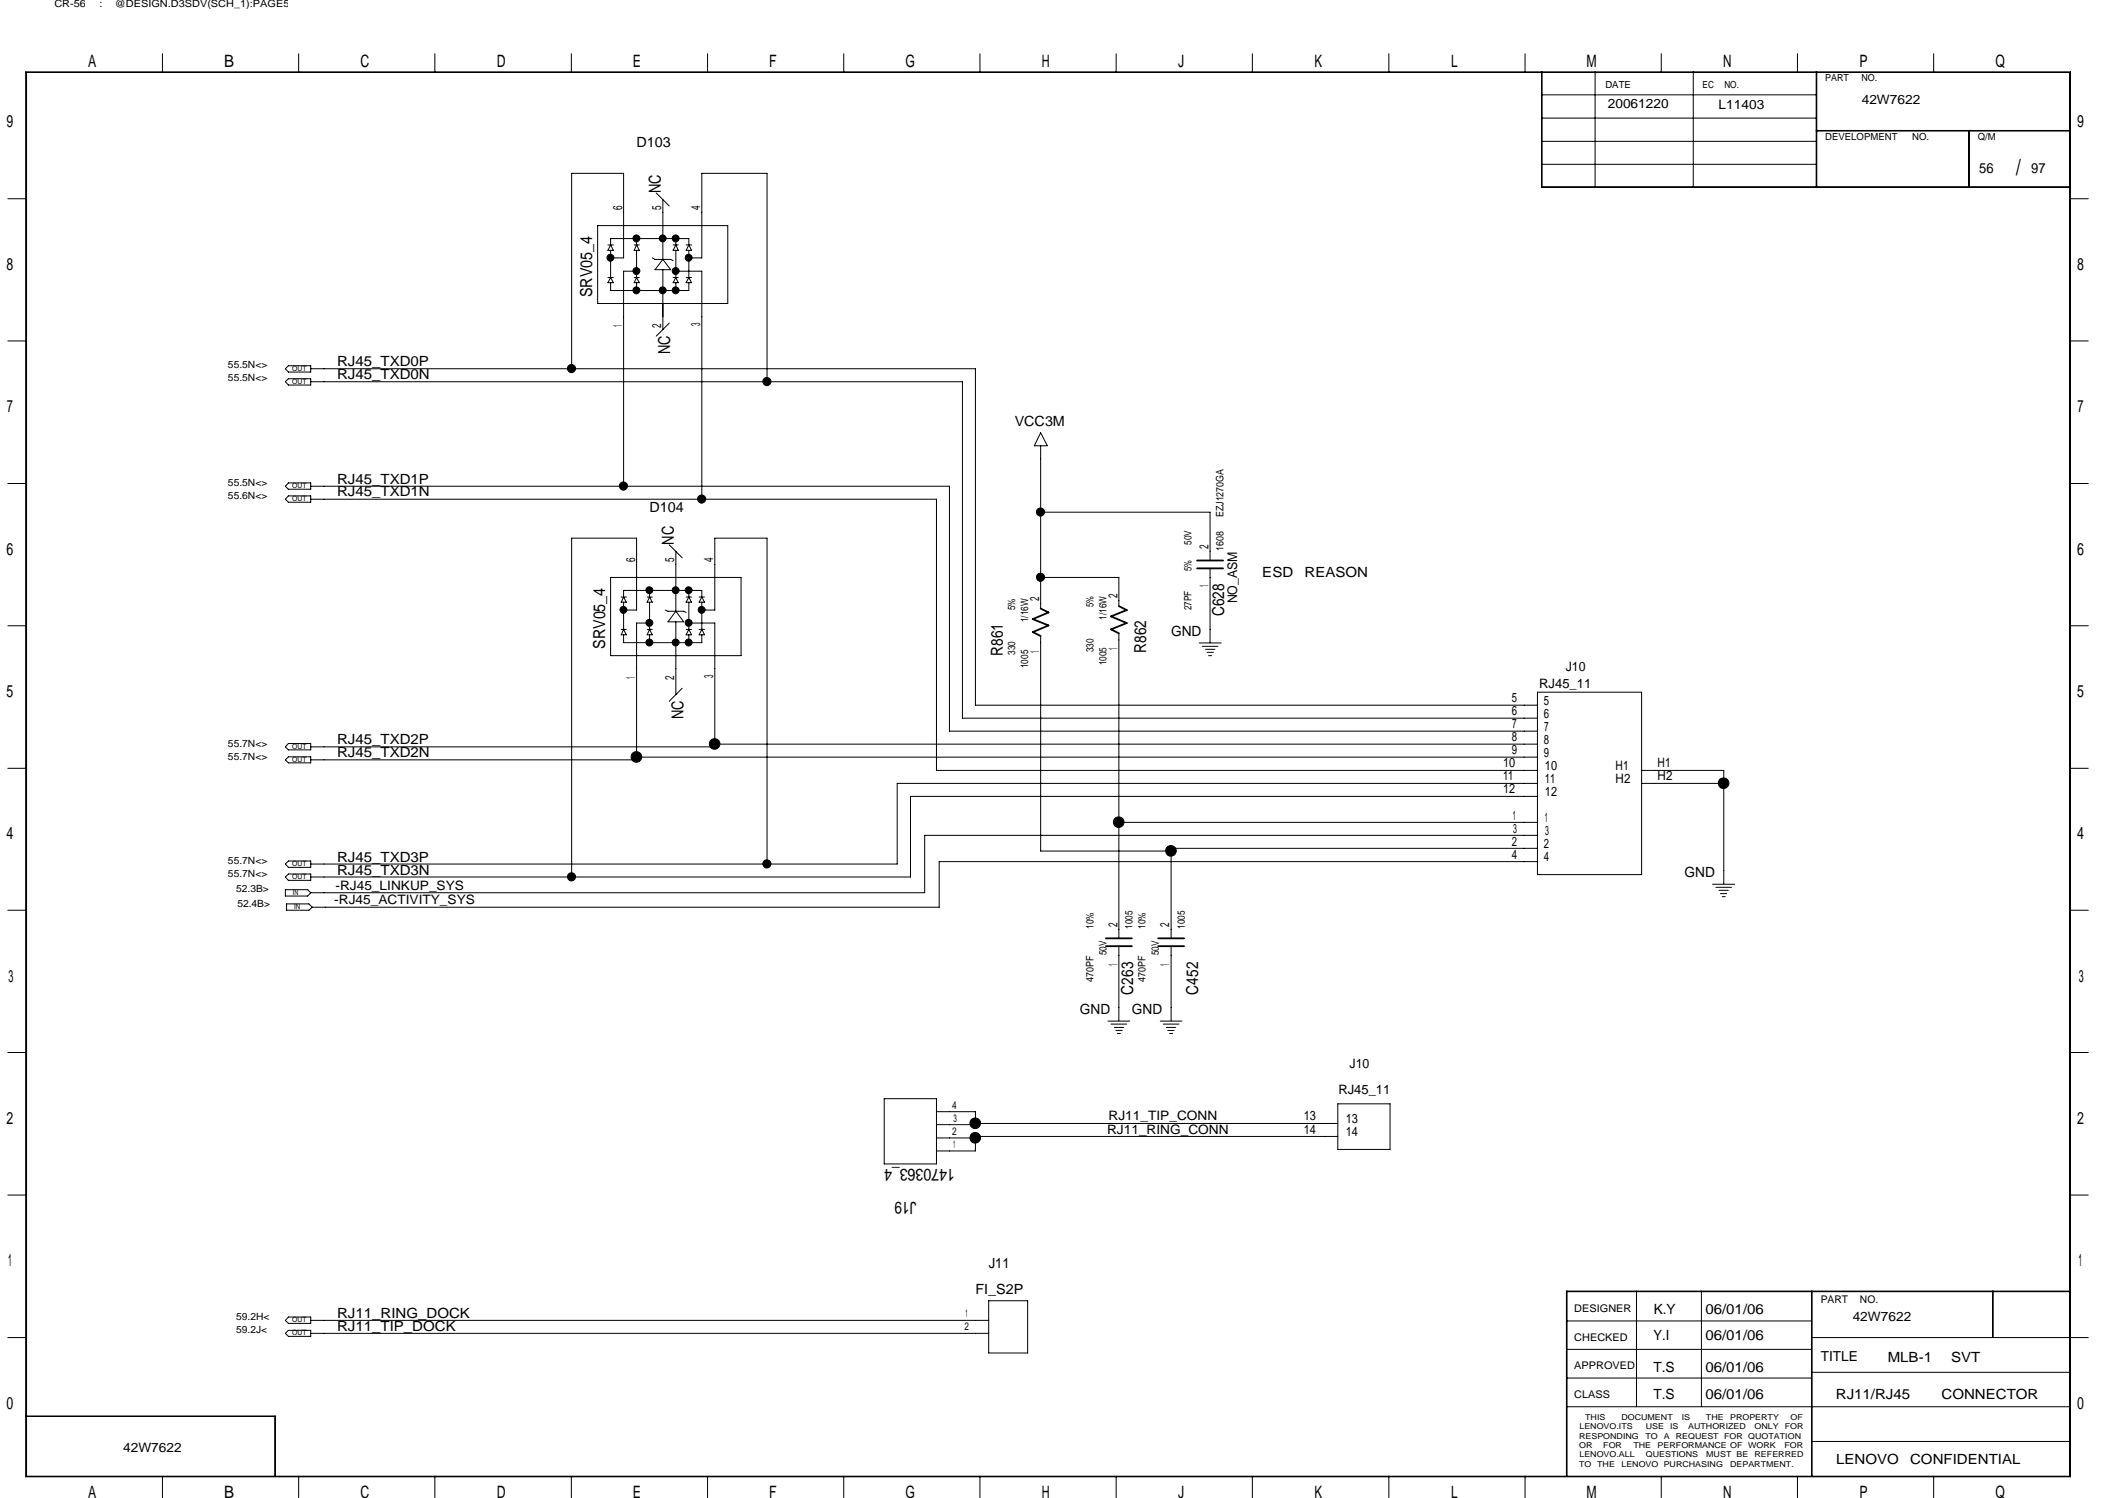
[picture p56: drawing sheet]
<svg xmlns="http://www.w3.org/2000/svg" width="297mm" height="210mm" viewBox="0 0 297 210" stroke-linecap="round" stroke-linejoin="round" font-family="sans-serif">
<defs><g id="words">
<text font-size="3.1" x="282.6" y="24.6">/</text>
<g font-size="2.4">
<text x="12.4" y="9.4">A</text>
<text x="31.4" y="9.4">B</text>
<text x="50.5" y="9.4">C</text>
<text x="69.6" y="9.4">D</text>
<text x="88.7" y="9.4">E</text>
<text x="107.8" y="9.4">F</text>
<text x="127" y="9.4">G</text>
<text x="146" y="9.4">H</text>
<text x="165.1" y="9.4">J</text>
<text x="184.3" y="9.4">K</text>
<text x="203.4" y="9.4">L</text>
<text x="222.4" y="9.4">M</text>
<text x="241.6" y="9.4">N</text>
<text x="260.6" y="9.4">P</text>
<text x="279.7" y="9.4">Q</text>
<text x=".9" y="17.9">9</text>
<text x="291.2" y="17.9">9</text>
<text x=".9" y="37.8">8</text>
<text x="291.2" y="37.8">8</text>
<text x="1" y="57.8">7</text>
<text x="291.2" y="57.8">7</text>
<text x=".9" y="77.8">6</text>
<text x="291.2" y="77.8">6</text>
<text x=".9" y="97.7">5</text>
<text x="291.2" y="97.7">5</text>
<text x=".9" y="117.6">4</text>
<text x="291.2" y="117.6">4</text>
<text x="1.2" y="137.6">3</text>
<text x="291.4" y="137.6">3</text>
<text x=".9" y="157.5">2</text>
<text x="291.2" y="157.5">2</text>
<text x="1.1" y="177.5">1</text>
<text x="291.4" y="177.5">1</text>
<text x=".9" y="197.4">0</text>
<text x="291.2" y="197.4">0</text>
<text x="12.4" y="210">A</text>
<text x="31.4" y="210">B</text>
<text x="50.5" y="210">C</text>
<text x="69.6" y="210">D</text>
<text x="127" y="210">G</text>
<text x="146" y="210">H</text>
<text x="184.3" y="210">K</text>
<text x="203.4" y="210">L</text>
<text x="222.4" y="210">M</text>
<text x="241.6" y="210">N</text>
<text x="260.6" y="210">P</text>
<text x="279.7" y="210">Q</text>
<text x="88.7" y="210">E</text>
<text x="107.8" y="210">F</text>
<text x="165.1" y="210">J</text>
</g>
<g font-size="2.3">
<text x="92.6" y="27.1" transform="rotate(-90 92.6 27.1)">NC</text>
<text x="83" y="41.7" transform="rotate(-90 83 41.7)">SRV05_4</text>
<text x="93.9" y="49.7" transform="rotate(-90 93.9 49.7)">NC</text>
<text x="94.4" y="76.4" transform="rotate(-90 94.4 76.4)">NC</text>
<text x="171.6" y="86.4" transform="rotate(-90 171.6 86.4)">C628</text>
<text x="84.8" y="91" transform="rotate(-90 84.8 91)">SRV05_4</text>
<text x="140.6" y="91.9" transform="rotate(-90 140.6 91.9)">R861</text>
<text x="160.7" y="91.5" transform="rotate(-90 160.7 91.5)">R862</text>
<text x="95.8" y="100.8" transform="rotate(-90 95.8 100.8)">NC</text>
<text x="158.8" y="139.4" transform="rotate(-90 158.8 139.4)">C263</text>
<text x="168" y="139.4" transform="rotate(-90 168 139.4)">C452</text>
<text x="133.9" y="163.9" transform="rotate(180 133.9 163.9)">1470363_4</text>
<text x="128.5" y="168.5" transform="rotate(180 128.5 168.5)">J19</text>
</g>
<g font-size="2">
<text x="89.2" y="20.7">D103</text>
<text x="277.4" y="24.3">56</text>
<text x="284.7" y="24.3">97</text>
<text x="47.2" y="53.2">RJ45_TXD0N</text>
<text x="47.2" y="51.4">RJ45_TXD0P</text>
<text x="142.2" y="59.7">VCC3M</text>
<text x="47.2" y="69.6">RJ45_TXD1N</text>
<text x="47.2" y="67.8">RJ45_TXD1P</text>
<text x="91.1" y="71.8">D104</text>
<text x="176.9" y="80.9">ESD</text>
<text x="182.9" y="80.9">REASON</text>
<text x="164.2" y="89.2">GND</text>
<text x="47.2" y="104.3">RJ45_TXD2P</text>
<text x="47.2" y="106.1">RJ45_TXD2N</text>
<text x="47.2" y="120.8">RJ45_TXD3P</text>
<text x="47.2" y="122.6">RJ45_TXD3N</text>
<text x="236.1" y="122.9">GND</text>
<text x="151.4" y="142.2">GND</text>
<text x="158.7" y="142.2">GND</text>
<text x="138.6" y="177.8">J11</text>
<text x="47.2" y="184.7">RJ11_RING_DOCK</text>
<text x="136.7" y="181.4">FI_S2P</text>
<text x="231.8" y="184.1">K.Y</text>
<text x="239.1" y="184.1">06/01/06</text>
<text x="47.2" y="186.5">RJ11_TIP_DOCK</text>
<text x="231.8" y="187.8">Y.I</text>
<text x="239.1" y="187.8">06/01/06</text>
<text x="264.6" y="190.9">MLB-1</text>
<text x="273.5" y="190.9">SVT</text>
<text x="231.8" y="196">T.S</text>
<text x="231.8" y="192.4">T.S</text>
<text x="239.1" y="192.4">06/01/06</text>
<text x="239.1" y="196">06/01/06</text>
<text x="257.3" y="196">RJ11/RJ45</text>
<text x="272.2" y="196">CONNECTOR</text>
<text x="257.4" y="205.2">LENOVO</text>
<text x="267.8" y="205.2">CONFIDENTIAL</text>
</g>
<g font-size="1.9">
<text x="173.4" y="84.6" transform="rotate(-90 173.4 84.6)">NO_ASM</text>
<text x="255.2" y="190.7">TITLE</text>
</g>
<g font-size="1.8">
<text x="225.4" y="15.1">20061220</text>
<text x="240.9" y="15.3">L11403</text>
<text x="261" y="14.6">42W7622</text>
<text x="87.2" y="29.4" transform="rotate(-90 87.2 29.4)">6</text>
<text x="92.7" y="29.4" transform="rotate(-90 92.7 29.4)">5</text>
<text x="98.1" y="29.4" transform="rotate(-90 98.1 29.4)">4</text>
<text x="87.2" y="45.8" transform="rotate(-90 87.2 45.8)">1</text>
<text x="92.7" y="45.9" transform="rotate(-90 92.7 45.9)">2</text>
<text x="98.1" y="45.8" transform="rotate(-90 98.1 45.8)">3</text>
<text x="169.4" y="76.9" transform="rotate(-90 169.4 76.9)">2</text>
<text x="89" y="78.7" transform="rotate(-90 89 78.7)">6</text>
<text x="94.5" y="78.7" transform="rotate(-90 94.5 78.7)">5</text>
<text x="100" y="78.7" transform="rotate(-90 100 78.7)">4</text>
<text x="156.6" y="83.9" transform="rotate(-90 156.6 83.9)">2</text>
<text x="169.4" y="82.3" transform="rotate(-90 169.4 82.3)">1</text>
<text x="145.7" y="84.2" transform="rotate(-90 145.7 84.2)">2</text>
<text x="89" y="95.1" transform="rotate(-90 89 95.1)">1</text>
<text x="94.5" y="95.2" transform="rotate(-90 94.5 95.2)">2</text>
<text x="100" y="95.1" transform="rotate(-90 100 95.1)">3</text>
<text x="145.7" y="91.5" transform="rotate(-90 145.7 91.5)">1</text>
<text x="156.6" y="91.1" transform="rotate(-90 156.6 91.1)">1</text>
<text x="219.5" y="94.1">J10</text>
<text x="211.9" y="100.2">6</text>
<text x="211.9" y="98.4">5</text>
<text x="215.8" y="96.4">RJ45_11</text>
<text x="216.4" y="98.8">5</text>
<text x="216.4" y="100.6">6</text>
<text x="210.7" y="107.6">10</text>
<text x="211.9" y="105.7">9</text>
<text x="211.9" y="103.9">8</text>
<text x="212" y="102.1">7</text>
<text x="216.4" y="104.3">8</text>
<text x="216.4" y="106.1">9</text>
<text x="216.4" y="102.4">7</text>
<text x="216.6" y="107.9">10</text>
<text x="226.5" y="107.9">H1</text>
<text x="232.4" y="107.6">H1</text>
<text x="210.7" y="111.2">12</text>
<text x="210.7" y="109.4">11</text>
<text x="216.6" y="109.8">11</text>
<text x="216.6" y="111.6">12</text>
<text x="226.5" y="109.8">H2</text>
<text x="232.4" y="109.4">H2</text>
<text x="211.9" y="118.5">2</text>
<text x="212.1" y="114.9">1</text>
<text x="212.1" y="116.7">3</text>
<text x="216.4" y="118.9">2</text>
<text x="216.6" y="115.2">1</text>
<text x="216.6" y="117.1">3</text>
<text x="47" y="124.8">-RJ45_LINKUP_SYS</text>
<text x="211.9" y="120.4">4</text>
<text x="216.4" y="120.7">4</text>
<text x="46.9" y="126.7">-RJ45_ACTIVITY_SYS</text>
<text x="156.6" y="129.9" transform="rotate(-90 156.6 129.9)">2</text>
<text x="163.9" y="129.9" transform="rotate(-90 163.9 129.9)">2</text>
<text x="156.6" y="135.3" transform="rotate(-90 156.6 135.3)">1</text>
<text x="163.9" y="135.3" transform="rotate(-90 163.9 135.3)">1</text>
<text x="189.2" y="149.8">J10</text>
<text x="187.6" y="153.4">RJ45_11</text>
<text x="155.2" y="158.9">RJ11_RING_CONN</text>
<text x="155.4" y="157.1">RJ11_TIP_CONN</text>
<text x="182.7" y="158.9">14</text>
<text x="182.7" y="157.1">13</text>
<text x="188.6" y="157.4">13</text>
<text x="188.6" y="159.3">14</text>
<text x="259.7" y="185.2">42W7622</text>
<text x="17.3" y="203.5">42W7622</text>
</g>
<g font-size="1.5">
<text x="133.5" y="155.4">4</text>
<text x="133.5" y="159.1">2</text>
<text x="133.6" y="160.9">1</text>
<text x="133.6" y="157.3">3</text>
<text x="135.3" y="184.7">1</text>
<text x="220.7" y="183.9">DESIGNER</text>
<text x="255.2" y="182.6">PART</text>
<text x="260.7" y="182.6">NO.</text>
<text x="135.2" y="186.5">2</text>
<text x="220.7" y="191.9">APPROVED</text>
<text x="220.7" y="187.9">CHECKED</text>
<text x="220.7" y="196">CLASS</text>
</g>
<g font-size="1.4">
<text x="7.6" y=".9">CR-56</text>
<text x="14" y=".9">:</text>
<text x="16.1" y=".9">@DESIGN.D3SDV(SCH_1):PAGE5</text>
<text x="255.9" y="11.3">PART</text>
<text x="260.9" y="11.3">NO.</text>
<text x="225" y="12.4">DATE</text>
<text x="238.7" y="12.4">EC</text>
<text x="241.7" y="12.4">NO.</text>
<text x="255.9" y="19.6">DEVELOPMENT</text>
<text x="268.1" y="19.6">NO.</text>
<text x="277.2" y="19.6">Q/M</text>
<text x="32" y="53.5">55.5N&lt;&gt;</text>
<text x="32" y="51.6">55.5N&lt;&gt;</text>
<text x="32" y="68.1">55.5N&lt;&gt;</text>
<text x="32" y="69.9">55.6N&lt;&gt;</text>
<text x="167" y="76.4" transform="rotate(-90 167 76.4)">50V</text>
<text x="171.5" y="77.2" transform="rotate(-90 171.5 77.2)">1608</text>
<text x="171.5" y="72.5" transform="rotate(-90 171.5 72.5)">EZJ1270GA</text>
<text x="167" y="80" transform="rotate(-90 167 80)">5%</text>
<text x="142.3" y="85.5" transform="rotate(-90 142.3 85.5)">5%</text>
<text x="144.1" y="87.2" transform="rotate(-90 144.1 87.2)">1/16W</text>
<text x="153.3" y="85.1" transform="rotate(-90 153.3 85.1)">5%</text>
<text x="155.1" y="86.9" transform="rotate(-90 155.1 86.9)">1/16W</text>
<text x="167" y="85.5" transform="rotate(-90 167 85.5)">27PF</text>
<text x="142.3" y="91.8" transform="rotate(-90 142.3 91.8)">330</text>
<text x="144.1" y="93.6" transform="rotate(-90 144.1 93.6)">1005</text>
<text x="153.3" y="91.4" transform="rotate(-90 153.3 91.4)">330</text>
<text x="155.1" y="93.3" transform="rotate(-90 155.1 93.3)">1005</text>
<text x="32" y="104.6">55.7N&lt;&gt;</text>
<text x="32" y="106.5">55.7N&lt;&gt;</text>
<text x="32" y="121.1">55.7N&lt;&gt;</text>
<text x="32" y="122.9">55.7N&lt;&gt;</text>
<text x="33.1" y="125.1">52.3B&gt;</text>
<text x="33.3" y="127.1">52.4B&gt;</text>
<text x="153.3" y="130.2" transform="rotate(-90 153.3 130.2)">10%</text>
<text x="158.7" y="130.2" transform="rotate(-90 158.7 130.2)">1005</text>
<text x="160.6" y="130.2" transform="rotate(-90 160.6 130.2)">10%</text>
<text x="166.1" y="130.2" transform="rotate(-90 166.1 130.2)">1005</text>
<text x="153.3" y="137.6" transform="rotate(-90 153.3 137.6)">470PF</text>
<text x="155.1" y="133.9" transform="rotate(-90 155.1 133.9)">50V</text>
<text x="160.6" y="137.6" transform="rotate(-90 160.6 137.6)">470PF</text>
<text x="162.4" y="133.9" transform="rotate(-90 162.4 133.9)">50V</text>
<text x="33.1" y="185">59.2H&lt;</text>
<text x="33.1" y="186.9">59.2J&lt;</text>
</g>
<g font-size="1.1">
<text x="221.4" y="203">OR</text>
<text x="221.4" y="201.7">RESPONDING</text>
<text x="221.4" y="200.4">LENOVO.ITS</text>
<text x="222.2" y="199.1">THIS</text>
<text x="224.7" y="203">FOR</text>
<text x="227.3" y="199.1">DOCUMENT</text>
<text x="229" y="203">THE</text>
<text x="230.7" y="201.7">TO</text>
<text x="230.7" y="200.4">USE</text>
<text x="232.4" y="203">PERFORMANCE OF</text>
<text x="233.2" y="201.7">A</text>
<text x="234.1" y="200.4">IS</text>
<text x="234.9" y="201.7">REQUEST FOR QUOTATION</text>
<text x="235.8" y="199.1">IS</text>
<text x="236.6" y="200.4">AUTHORIZED</text>
<text x="239.1" y="199.1">THE</text>
<text x="242.5" y="199.1">PROPERTY</text>
<text x="245.1" y="203">WORK</text>
<text x="246" y="200.4">ONLY</text>
<text x="250.1" y="203">FOR</text>
<text x="250.2" y="200.4">FOR</text>
<text x="251" y="199.1">OF</text>
<text x="221.4" y="205.6">TO</text>
<text x="221.4" y="204.3">LENOVO.ALL</text>
<text x="223.9" y="205.6">THE</text>
<text x="227.3" y="205.6">LENOVO PURCHASING</text>
<text x="230.7" y="204.3">QUESTIONS</text>
<text x="239.2" y="204.3">MUST BE</text>
<text x="242.5" y="205.6">DEPARTMENT.</text>
<text x="246" y="204.3">REFERRED</text>
</g>
<g font-size="1">
<text x="41" y="52">OUT</text>
<text x="41" y="53.8">OUT</text>
<text x="41" y="68.4">OUT</text>
<text x="41" y="70.3">OUT</text>
<text x="41" y="106.8">OUT</text>
<text x="41" y="105">OUT</text>
<text x="41" y="121.4">OUT</text>
<text x="41" y="123.2">OUT</text>
<text x="41.1" y="125.4">IN</text>
<text x="41.2" y="127.4">IN</text>
<text x="41" y="185.4">OUT</text>
<text x="41" y="187.2">OUT</text>
</g>
</g></defs>
<path d="M167.8 79.7h3.6M167.8 78.6h3.6M145.9 85.3l1.1 .6-2.2 .9 2.2 .9-2.2 .9 1.1 .6M156.8 85l1.1 .5-2.2 .9 2.2 .9-2.2 .9 1.1 .6M155 132.6h3.7M155 131.5h3.7M162.3 132.6h3.7M162.3 131.5h3.7" fill="none" stroke="#000" stroke-width=".25"/>
<g fill="none" stroke="#000" stroke-width=".14">
<path d="M3.6 10.1h286.6v196.9h-286.6zM3.7 10.2h286.4v196.7h-286.4zM22.8 7.5v2.6M41.9 7.5v2.6M61 7.5v2.6M80.1 7.5v2.6M99.2 7.5v2.6M118.3 7.5v2.6M137.4 7.5v2.6M156.5 7.5v2.6M175.6 7.5v2.6M194.7 7.5v2.6"/>
<path d="M213.8 7.5v2.6M216.1 10.1v16.1h74.1M216.1 19.8h38.5M216.1 16.6h38.5M216.1 13.3h38.5M216.2 10.1v16.1M223.6 10.1v16.1M232.9 7.5v2.6M237.4 10.1v16.1M252 7.5v2.6M254.6 18.4h35.6M254.6 10.1v16.1"/>
<path d="M254.6 18.3h35.6M254.7 10.1v16.1M271.1 7.5v2.6M276 18.4v7.8M276.1 18.4v7.8M1.1 27.9h2.5M83.8 31.6h18.2v10.9h-18.2zM85.2 38.9h.8M85.2 34.3h.8M85.6 34.3v-.9h11v.9M85.6 39.6v1.1h11v-1.1M85.6 36.2h1.8v-11.9h-7.3v27.4"/>
<path d="M85.6 35.1v3.8M85.6 38.9l.4 .7h-.8zM85.6 34.3l.4 .8h-.8zM88.9 38.9h.7M88.9 34.3h.7M89.2 38h-1.8v30.2M89.2 33.4v.9M89.2 35.1v3.8M89.2 39.6v1.1M89.2 38.9l.4 .7h-.7zM89.2 34.3l.4 .8h-.7zM91.4 36.2l.4 .2h2.2l.4 .1"/>
<path d="M92 27.1l1.8 1.8M92.9 36.4l1.1 1.4h-2.2zM92.9 27.9v5.5M92.9 37.8v2.9M93 33.4h-.1v3M94.4 38.9h.7M94.4 34.3h.7M94.7 38h3.7v32M94.7 33.4v.9M94.7 35.1v3.8M94.7 39.6v1.1M94.7 38.9l.4 .7h-.7z"/>
<path d="M94.7 34.3l.4 .8h-.7zM96.2 38.9h.7M96.2 34.3h.7M96.6 35.1v3.8M96.6 36.2h1.8v-11.9h9.1v29.2M96.6 38.9l.3 .7h-.7zM96.6 34.3l.3 .8h-.7zM216.1 26.2h74.1M216.2 23h38.4M290.2 27.9h2.5M1.1 47.8h2.5M40 51.7l.4-.4h3.2v.9h-3.2z"/>
<path d="M40 53.5l.4-.4h3.2v.9h-3.2zM43.6 51.7h93.1v47.1h78.8M43.6 53.5h91.3v47.2h80.6M93 40.7h-.1v5.5M93.8 45.3l-1.8 1.8M290.2 47.8h2.5M1.1 67.8h2.5M40.4 67.7h3.2v.9h-3.2l-.4-.4zM40.4 69.5h3.2v.9h-3.2l-.4-.4zM43.6 70h87.7v38h84.2M43.6 68.2h89.5v34.3h82.4M93.8 76.4l1.8 1.8"/>
<path d="M94.7 77.3v5.5M145.9 62.5v18.4M145.9 71.8h23.7v6.8M145.9 60.7l.9 1.8h-1.8zM169.6 79.7v10.4M290.2 67.8h2.5M1.1 87.7h2.5M85.6 80.9h18.3v11h-18.3zM87.1 88.2h.7M87.1 83.7h.7M87.4 88.2l.4 .8h-.7zM87.4 89v1.1h11v-1.1"/>
<path d="M87.4 83.7v-.9h11v.9M87.4 83.7l.4 .7h-.7zM87.4 84.4v3.8M87.4 85.5h1.8v-10.1h-9.1v47.5M90.7 88.2h.7M90.7 83.7h.7M91.1 82.8v.9M91.1 84.4v3.8M91.1 89v1.1M91.1 88.2l.3 .8h-.7zM91.1 83.7l.3 .7h-.7zM91.1 87.3h-1.9v19.2h-45.6"/>
<path d="M93.3 85.5l.3 .2h2.2l.4 .2M94.7 85.7l1.1 1.5h-2.2zM94.7 87.2v10.2M94.8 90.1h-.1M94.8 82.8h-.1v2.9M95.6 96.5l-1.8 1.8M96.2 88.2h.7M96.2 83.7h.7M96.6 82.8v.9M96.6 84.4v3.8M96.6 89v1.1M96.6 88.2l.3 .8h-.7z"/>
<path d="M96.6 83.7l.3 .7h-.7zM96.6 87.3h3.6v17.4h-56.6M98 88.2h.8M98 83.7h.8M98.4 88.2l.4 .8h-.8zM98.4 83.7l.4 .7h-.8zM98.4 84.4v3.8M98.4 85.5h1.8v-10.1h7.3v45.7M145.9 80.9h10.9v4.1M145.9 80.9v4.4M145.9 89.2v30.1h18.3M156.8 88.8v42.7"/>
<path d="M168.1 90.1h3.1M168.5 90.6h2.2M169 91h1.3M169.2 91.4h.9M169.4 91.9h.4M215.5 97h14.6v25.6h-14.6zM290.2 87.7h2.5M1.1 107.7h2.5M40.4 104.2h3.2v.9h-3.2l-.4-.4zM40.4 106.1h3.2v.8h-3.2l-.4-.4zM89.2 106.1h126.3M100.2 104.3h115.3"/>
<path d="M156.8 115.3h58.7M215.5 118.9h-51.3v12.6M215.5 117.1h-85.9v8h-86M215.5 111.6h-87.9v11.3h-84M215.5 109.8h-89.7v11.3h-82.2M230.1 108h11.5v15.9M230.1 109.8h11.5M290.2 107.7h2.5M1.1 127.6h2.5M40 124.7h3.1l.5 .4-.5 .5h-3.1zM40.2 126.7h3.1l.5 .5-.5 .4h-3.1zM40.4 120.7h3.2v.9h-3.2l-.4-.5z"/>
<path d="M40.4 122.5h3.2v.9h-3.2l-.4-.5zM156.8 132.6v10.4M164.2 132.6v10.4M215.5 120.8h-83.8v6.4h-87.9M240.1 124h3.1M240.5 124.4h2.2M241 124.8h1.3M241.2 125.3h.9M241.4 125.7h.4M290.2 127.6h2.5M1.1 147.5h2.5M123.9 154h7.4v9.2h-7.4z"/>
<path d="M131.3 155.8h5.4v1.8h-5.4M131.3 159.5h5.4M136.7 157.5h50.8M155.3 143.1h3.1M155.7 143.6h2.2M156.2 144h1.3M156.4 144.4h.9M156.6 144.9h.5M162.6 143.1h3.1M163.1 143.6h2.2M163.5 144h1.3M163.7 144.4h.9"/>
<path d="M164 144.9h.4M187.5 159.3h-50.8v2h-5.4M187.5 154.7h7.4v6.4h-7.4zM290.2 147.5h2.5M1.1 167.5h2.5M290.2 167.5h2.5M1.1 187.5h2.5M3.6 198.5h35v8.4M3.6 198.5h35M38.5 198.5v8.4M40.4 184.6h3.2v.9h-3.2l-.4-.4zM40.4 186.5h3.2v.8h-3.2l-.4-.4z"/>
<path d="M43.6 186.9h95M43.6 185.1h95M138.6 182.3h5.5v7.4h-5.5zM219.6 197.2h70.6M219.6 181.1h70.6M219.6 193.2h34.4M219.6 189.1h34.4M219.6 185.2h34.4M219.7 181v25.9M229.4 181v16.2M238.5 181v16.2M254 187.5h38.7"/>
<path d="M254 181v25.9M254 192.4h36.2M279.3 181v6.5M279.4 181v6.5M290.2 181h-70.6v25.9M22.8 206.9v3M41.9 206.9v3M61 206.9v3M80.1 206.9v3M99.2 206.9v3M118.3 206.9v3M137.4 206.9v3"/>
<path d="M156.5 206.9v3M175.6 206.9v3M194.7 206.9v3M213.8 206.9v3M232.9 206.9v3M252 206.9v3M254 202.1h36.2M271.1 206.9v3"/>
</g>
<g fill="#000" stroke="#000" stroke-width=".14">
<circle cx="85.6" cy="36.1" r=".49"/>
<circle cx="89.2" cy="38" r=".49"/>
<circle cx="89.2" cy="33.4" r=".49"/>
<circle cx="92.9" cy="33.4" r=".49"/>
<circle cx="94.7" cy="33.4" r=".49"/>
<circle cx="94.7" cy="38" r=".49"/>
<circle cx="96.5" cy="36.1" r=".49"/>
<circle cx="80.1" cy="51.7" r=".57"/>
<circle cx="89.2" cy="40.7" r=".49"/>
<circle cx="92.9" cy="40.7" r=".49"/>
<circle cx="94.7" cy="40.7" r=".49"/>
<circle cx="107.5" cy="53.5" r=".57"/>
<circle cx="87.4" cy="68.1" r=".57"/>
<circle cx="98.4" cy="70" r=".57"/>
<circle cx="145.9" cy="71.8" r=".57"/>
<circle cx="87.4" cy="85.5" r=".49"/>
<circle cx="91" cy="87.3" r=".49"/>
<circle cx="91" cy="90.1" r=".49"/>
<circle cx="91" cy="82.7" r=".49"/>
<circle cx="94.7" cy="90.1" r=".49"/>
<circle cx="94.7" cy="82.7" r=".49"/>
<circle cx="96.5" cy="87.3" r=".49"/>
<circle cx="96.5" cy="90.1" r=".49"/>
<circle cx="96.5" cy="82.7" r=".49"/>
<circle cx="98.4" cy="85.5" r=".49"/>
<circle cx="145.9" cy="80.9" r=".57"/>
<circle cx="89.2" cy="106.1" r=".75"/>
<circle cx="100.2" cy="104.3" r=".75"/>
<circle cx="156.8" cy="115.2" r=".75"/>
<circle cx="164.1" cy="119.3" r=".75"/>
<circle cx="241.6" cy="109.8" r=".75"/>
<circle cx="80.1" cy="122.9" r=".57"/>
<circle cx="107.5" cy="121.1" r=".57"/>
<circle cx="136.7" cy="157.5" r=".75"/>
<circle cx="136.7" cy="159.5" r=".75"/>
</g>
<use href="#words"/>
</svg>
